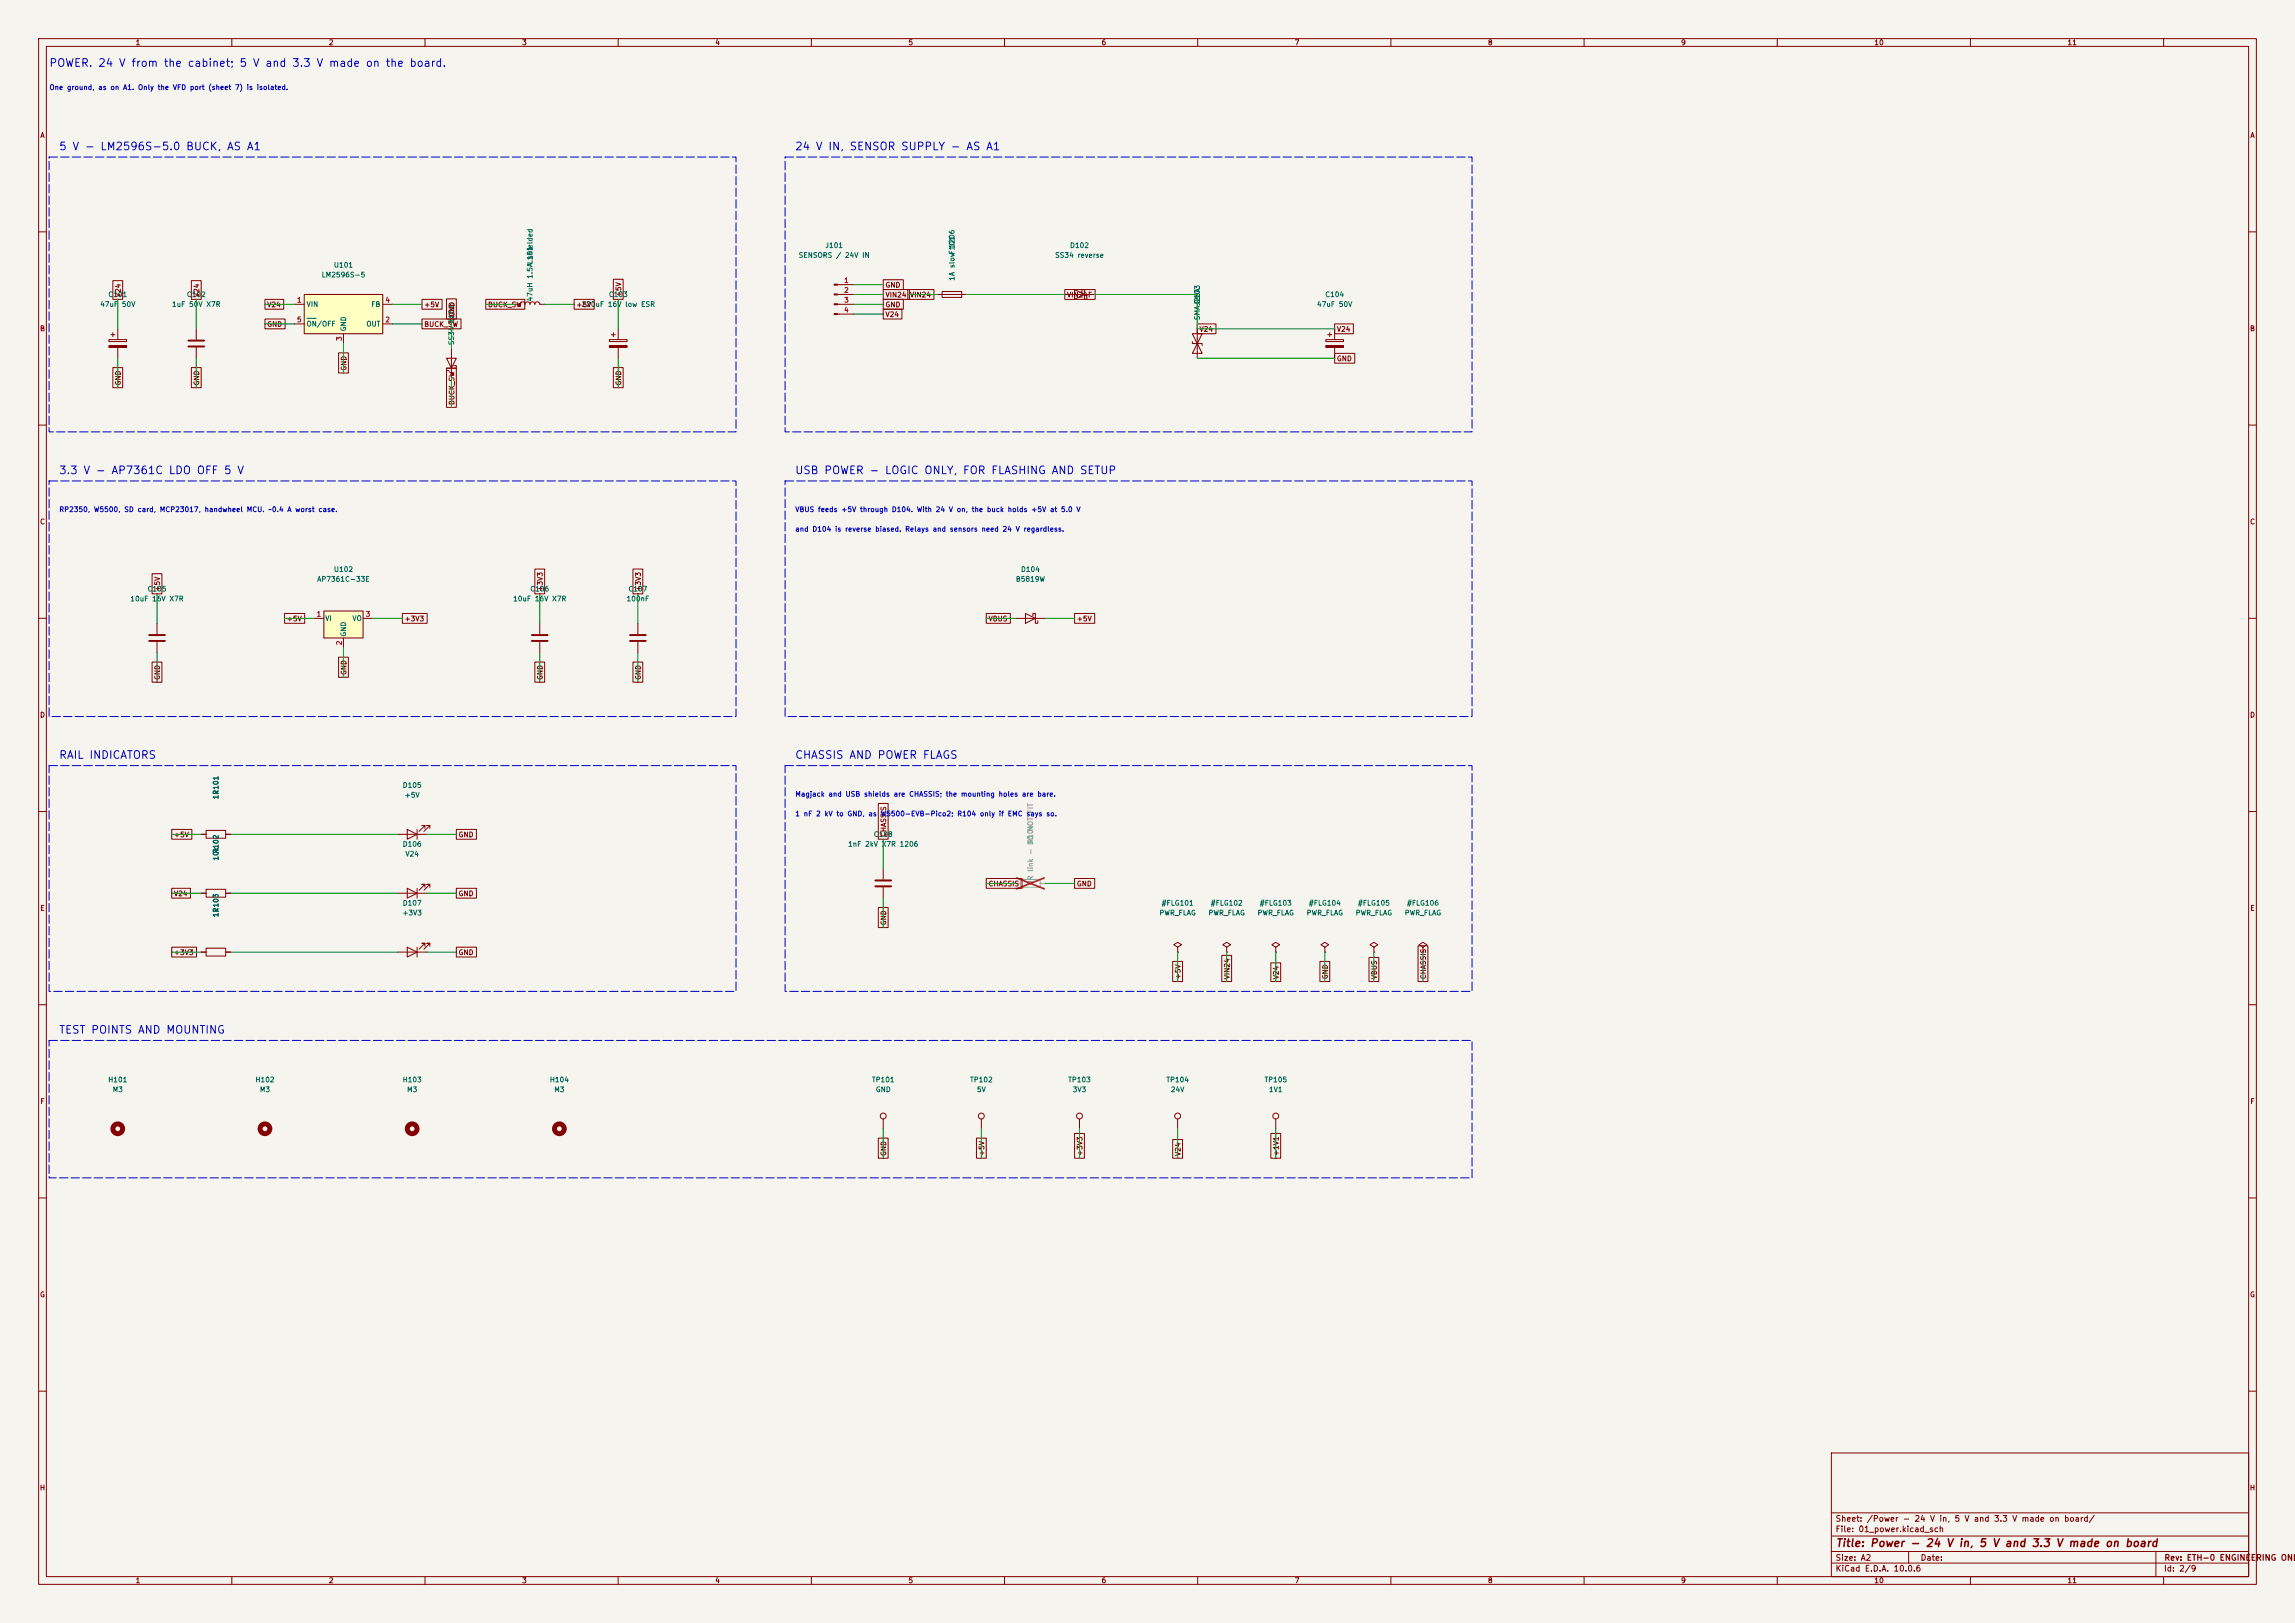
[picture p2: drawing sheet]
<svg xmlns="http://www.w3.org/2000/svg" width="594mm" height="420mm" viewBox="0 0 594 420" stroke-linecap="round" stroke-linejoin="round" font-family="sans-serif">
<defs><g id="words">
<g font-size="2" fill="#0000c2">
<text x="12.6" y="17.8">POWER. 24 V from the cabinet; 5 V and 3.3 V made on the board.</text>
<text x="15.1" y="39.4">5 V - LM2596S-5.0 BUCK, AS A1</text>
<text x="205.6" y="39.4">24 V IN, SENSOR SUPPLY - AS A1</text>
<text x="15.1" y="123.2">3.3 V - AP7361C LDO OFF 5 V</text>
<text x="205.6" y="123.2">USB POWER - LOGIC ONLY, FOR FLASHING AND SETUP</text>
<text x="15.1" y="196.9">RAIL INDICATORS</text>
<text x="205.6" y="196.9">CHASSIS AND POWER FLAGS</text>
<text x="15.1" y="268">TEST POINTS AND MOUNTING</text>
</g>
<text font-size="2" fill="#840000" x="475" y="400.8">Title: Power - 24 V in, 5 V and 3.3 V made on board</text>
<g font-size="1.5" fill="#840000">
<text x="475" y="394.1">Sheet: /Power - 24 V in, 5 V and 3.3 V made on board/</text>
<text x="475" y="396.8">File: 01_power.kicad_sch</text>
<text x="475" y="407">KiCad E.D.A. 10.0.6</text>
<text x="475" y="404.2">Size: A2</text>
<text x="497" y="404.2">Date:</text>
<text x="560" y="407">Id: 2/9</text>
<text x="560.1" y="404.2">Rev: ETH-0 ENGINEERING ONLY</text>
</g>
<g font-size="1.3" fill="#840000">
<text x="35" y="12">1</text>
<text x="85" y="12">2</text>
<text x="135" y="12">3</text>
<text x="185" y="12">4</text>
<text x="235" y="12">5</text>
<text x="285" y="12">6</text>
<text x="335" y="12">7</text>
<text x="385" y="12">8</text>
<text x="435" y="12">9</text>
<text x="485" y="12">10</text>
<text x="535" y="12">11</text>
<text x="10.3" y="36">A</text>
<text x="582.3" y="36">A</text>
<text x="31.5" y="77" transform="rotate(-90 31.5 77)">V24</text>
<text x="51.9" y="77" transform="rotate(-90 51.9 77)">V24</text>
<text x="161.1" y="77" transform="rotate(-90 161.1 77)">+5V</text>
<text x="229" y="77.3">VIN24 VIN24</text>
<text x="229" y="74.7">GND</text>
<text x="276" y="77.3">VIN24F</text>
<text x="69" y="79.8">V24</text>
<text x="109.7" y="79.8">+5V</text>
<text x="117.9" y="82.1" transform="rotate(-90 117.9 82.1)">GND</text>
<text x="126.2" y="79.8">BUCK_SW</text>
<text x="149" y="79.8">+5V</text>
<text x="229" y="82.3">V24</text>
<text x="229" y="79.8">GND</text>
<text x="10.2" y="86">B</text>
<text x="69" y="84.9">GND</text>
<text x="109.7" y="84.9">BUCK_SW</text>
<text x="310.3" y="86.1">V24</text>
<text x="345.9" y="86.1">V24</text>
<text x="582.2" y="86">B</text>
<text x="345.9" y="93.8">GND</text>
<text x="31.5" y="99.9" transform="rotate(-90 31.5 99.9)">GND</text>
<text x="51.9" y="99.9" transform="rotate(-90 51.9 99.9)">GND</text>
<text x="90" y="96.1" transform="rotate(-90 90 96.1)">GND</text>
<text x="161.1" y="99.9" transform="rotate(-90 161.1 99.9)">GND</text>
<text x="117.9" y="105" transform="rotate(-90 117.9 105)">BUCK_SW</text>
<text x="10.2" y="136">C</text>
<text x="582.2" y="136">C</text>
<text x="41.7" y="153.2" transform="rotate(-90 41.7 153.2)">+5V</text>
<text x="140.8" y="153.2" transform="rotate(-90 140.8 153.2)">+3V3</text>
<text x="166.2" y="153.2" transform="rotate(-90 166.2 153.2)">+3V3</text>
<text x="74.1" y="161.1">+5V</text>
<text x="104.6" y="161.1">+3V3</text>
<text x="255.7" y="161.1">VBUS</text>
<text x="278.6" y="161.1">+5V</text>
<text x="41.7" y="176.1" transform="rotate(-90 41.7 176.1)">GND</text>
<text x="90" y="174.8" transform="rotate(-90 90 174.8)">GND</text>
<text x="140.8" y="176.1" transform="rotate(-90 140.8 176.1)">GND</text>
<text x="166.2" y="176.1" transform="rotate(-90 166.2 176.1)">GND</text>
<text x="10.2" y="186">D</text>
<text x="582.2" y="186">D</text>
<text x="44.9" y="217">+5V</text>
<text x="118.6" y="217">GND</text>
<text x="229.7" y="216.7" transform="rotate(-90 229.7 216.7)">CHASSIS</text>
<text x="44.9" y="232.2">V24</text>
<text x="118.6" y="232.2">GND</text>
<text x="255.7" y="229.7">CHASSIS</text>
<text x="278.6" y="229.7">GND</text>
<text x="10.3" y="236">E</text>
<text x="229.7" y="239.6" transform="rotate(-90 229.7 239.6)">GND</text>
<text x="582.3" y="236">E</text>
<text x="44.9" y="247.4">+3V3</text>
<text x="118.6" y="247.4">GND</text>
<text x="305.9" y="253.6" transform="rotate(-90 305.9 253.6)">+5V</text>
<text x="318.6" y="253.6" transform="rotate(-90 318.6 253.6)">VIN24</text>
<text x="331.3" y="253.6" transform="rotate(-90 331.3 253.6)">V24</text>
<text x="344" y="253.6" transform="rotate(-90 344 253.6)">GND</text>
<text x="356.7" y="253.6" transform="rotate(-90 356.7 253.6)">VBUS</text>
<text x="369.4" y="253.6" transform="rotate(-90 369.4 253.6)">CHASSIS</text>
<text x="10.3" y="286">F</text>
<text x="582.3" y="286">F</text>
<text x="229.7" y="299.3" transform="rotate(-90 229.7 299.3)">GND</text>
<text x="255.1" y="299.3" transform="rotate(-90 255.1 299.3)">+5V</text>
<text x="280.5" y="299.3" transform="rotate(-90 280.5 299.3)">+3V3</text>
<text x="305.9" y="299.3" transform="rotate(-90 305.9 299.3)">V24</text>
<text x="331.3" y="299.3" transform="rotate(-90 331.3 299.3)">+1V1</text>
<text x="10.2" y="336">G</text>
<text x="582.2" y="336">G</text>
<text x="10.2" y="386">H</text>
<text x="582.2" y="386">H</text>
<text x="35" y="410">1</text>
<text x="85" y="410">2</text>
<text x="135" y="410">3</text>
<text x="185" y="410">4</text>
<text x="235" y="410">5</text>
<text x="285" y="410">6</text>
<text x="335" y="410">7</text>
<text x="385" y="410">8</text>
<text x="435" y="410">9</text>
<text x="485" y="410">10</text>
<text x="535" y="410">11</text>
</g>
<g font-size="1.3" fill="#0000c2">
<text x="12.7" y="23.6">One ground, as on A1. Only the VFD port (sheet 7) is isolated.</text>
<text x="15.2" y="132.8">RP2350, W5500, SD card, MCP23017, handwheel MCU. ~0.4 A worst case.</text>
<text x="205.7" y="137.9">and D104 is reverse biased. Relays and sensors need 24 V regardless.</text>
<text x="205.7" y="132.8">VBUS feeds +5V through D104. With 24 V on, the buck holds +5V at 5.0 V</text>
<text x="205.7" y="206.5">Magjack and USB shields are CHASSIS; the mounting holes are bare.</text>
<text x="205.7" y="211.5">1 nF 2 kV to GND, as</text>
<text x="227.8" y="211.5">W5500-EVB-Pico2; R104 only if EMC says so.</text>
</g>
<g font-size="1.3" fill="#006464">
<text x="213.5" y="64.5">J101</text>
<text x="247.3" y="66" transform="rotate(-90 247.3 66)">F101</text>
<text x="276.8" y="64.5">D102</text>
<text x="86.3" y="69.5">U101</text>
<text x="138.1" y="67.2" transform="rotate(-90 138.1 67.2)">shielded</text>
<text x="206.6" y="67">SENSORS / 24V IN</text>
<text x="273" y="67">SS34 reverse</text>
<text x="27.9" y="77.2">C101</text>
<text x="48.2" y="77.2">C102</text>
<text x="83.1" y="72.1">LM2596S-5</text>
<text x="157.4" y="77.2">C103</text>
<text x="247.3" y="72.8" transform="rotate(-90 247.3 72.8)">1A slow 1206</text>
<text x="342.9" y="77.2">C104</text>
<text x="25.8" y="79.7">47uF</text>
<text x="31.4" y="79.7">50V</text>
<text x="44.4" y="79.7">1uF 50V X7R</text>
<text x="79.2" y="79.7">VIN</text>
<text x="96" y="79.7">FB</text>
<text x="117.8" y="83.6" transform="rotate(-90 117.8 83.6)">catch</text>
<text x="138.1" y="78.1" transform="rotate(-90 138.1 78.1)">47uH 1.5AL101</text>
<text x="150.4" y="79.7">220uF 16V low ESR</text>
<text x="310.8" y="83" transform="rotate(-90 310.8 83)">SMAJ26A</text>
<text x="310.8" y="78.8" transform="rotate(-90 310.8 78.8)">D103</text>
<text x="340.7" y="79.7">47uF 50V</text>
<text x="79.2" y="84.8">ON/OFF</text>
<text x="89.9" y="85.9" transform="rotate(-90 89.9 85.9)">GND</text>
<text x="94.7" y="84.8">OUT</text>
<text x="117.8" y="89.5" transform="rotate(-90 117.8 89.5)">SS34 D101</text>
<text x="86.3" y="148.3">U102</text>
<text x="264.1" y="148.3">D104</text>
<text x="33.6" y="155.9">10uF 16V X7R</text>
<text x="38.1" y="153.4">C105</text>
<text x="82" y="150.8">AP7361C-33E</text>
<text x="132.7" y="155.9">10uF 16V X7R</text>
<text x="137.1" y="153.4">C106</text>
<text x="162" y="155.9">100nF</text>
<text x="162.5" y="153.4">C107</text>
<text x="262.8" y="150.8">B5819W</text>
<text x="84" y="161">VI</text>
<text x="91.1" y="161">VO</text>
<text x="89.9" y="164.9" transform="rotate(-90 89.9 164.9)">GND</text>
<text x="56.8" y="207" transform="rotate(-90 56.8 207)">1k</text>
<text x="56.8" y="205.8" transform="rotate(-90 56.8 205.8)">R101</text>
<text x="104.1" y="204.2">D105</text>
<text x="104.6" y="206.7">+5V</text>
<text x="56.8" y="221" transform="rotate(-90 56.8 221)">R102</text>
<text x="104.1" y="219.4">D106</text>
<text x="104.8" y="221.9">V24</text>
<text x="219.4" y="219.4">1nF 2kV X7R 1206</text>
<text x="226" y="216.9">C108</text>
<text x="56.8" y="222.8" transform="rotate(-90 56.8 222.8)">10k</text>
<text x="56.8" y="237.5" transform="rotate(-90 56.8 237.5)">1k</text>
<text x="56.8" y="236.3" transform="rotate(-90 56.8 236.3)">R103</text>
<text x="104" y="237.2">+3V3</text>
<text x="104.1" y="234.6">D107</text>
<text x="300" y="237.2">PWR_FLAG</text>
<text x="300.5" y="234.6">#FLG101</text>
<text x="312.7" y="237.2">PWR_FLAG</text>
<text x="313.2" y="234.6">#FLG102</text>
<text x="325.4" y="237.2">PWR_FLAG</text>
<text x="325.9" y="234.6">#FLG103</text>
<text x="338.1" y="237.2">PWR_FLAG</text>
<text x="338.6" y="234.6">#FLG104</text>
<text x="350.8" y="237.2">PWR_FLAG</text>
<text x="351.3" y="234.6">#FLG105</text>
<text x="363.5" y="237.2">PWR_FLAG</text>
<text x="364" y="234.6">#FLG106</text>
<text x="27.9" y="280.4">H101</text>
<text x="66" y="280.4">H102</text>
<text x="104.1" y="280.4">H103</text>
<text x="142.2" y="280.4">H104</text>
<text x="225.5" y="280.4">TP101</text>
<text x="250.9" y="280.4">TP102</text>
<text x="276.3" y="280.4">TP103</text>
<text x="301.7" y="280.4">TP104</text>
<text x="327.1" y="280.4">TP105</text>
<text x="29" y="282.9">M3</text>
<text x="67.1" y="282.9">M3</text>
<text x="105.2" y="282.9">M3</text>
<text x="143.3" y="282.9">M3</text>
<text x="226.5" y="282.9">GND</text>
<text x="252.7" y="282.9">5V</text>
<text x="277.5" y="282.9">3V3</text>
<text x="302.9" y="282.9">24V</text>
<text x="328.3" y="282.9">1V1</text>
</g>
<g font-size="1.3" fill="#a90000">
<text x="218.3" y="73.5">1</text>
<text x="218.3" y="76.1">2</text>
<text x="76.7" y="78.6">1</text>
<text x="76.7" y="83.7">5</text>
<text x="99.6" y="83.7">2</text>
<text x="99.6" y="78.6">4</text>
<text x="218.3" y="78.6">3</text>
<text x="218.3" y="81.1">4</text>
<text x="88.8" y="88.4" transform="rotate(-90 88.8 88.4)">3</text>
<text x="81.8" y="159.9">1</text>
<text x="94.5" y="159.9">3</text>
<text x="88.8" y="167.1" transform="rotate(-90 88.8 167.1)">2</text>
</g>
<g font-size="1.3" fill="#939391">
<text x="267.7" y="218.5" transform="rotate(-90 267.7 218.5)">R104</text>
<text x="267.7" y="229.2" transform="rotate(-90 267.7 229.2)">0R link - DO NOT FIT</text>
</g>
</g></defs>
<path d="M0 0h594v420h-594z" fill="#f5f4ef" stroke="#f5f4ef" stroke-width=".26"/>
<g fill="none" stroke="#840000" stroke-width=".26">
<path d="M10 10h574v400h-574zM12 12h570v396h-570zM60 10v2M110 10v2M160 10v2M210 10v2M260 10v2M310 10v2M360 10v2M410 10v2M460 10v2M510 10v2"/>
<path d="M560 10v2M10 60h2M133.3 78.7h1.3l.2-.4 .5-.2 .4 .2 .2 .4 .2-.4 .4-.2 .5 .2 .2 .4 .1-.4 .5-.2 .4 .2 .2 .4 .2-.4 .5-.2 .4 .2 .2 .4h1.3M582 60h2M157.7 87.9h4.6v.5h-4.6zM158.2 86.6h1.1M158.7 86.1v1M160 85.1v2.8M160 89.9v2.8M10 110h2M582 110h2M10 160h2"/>
<path d="M40.6 161.3v2.8M40.6 166.1v2.8M165.1 161.3v2.8M165.1 166.1v2.8M582 160h2M10 210h2M52.1 215.9h1.2M53.3 214.9h5.1v2h-5.1zM58.4 215.9h1.3M102.9 215.9h7.6M105.4 214.6l2.5 1.3-2.5 1.3zM107.9 214.6v2.6"/>
<path d="M110 214.4v-.8h-.8h.8l-1.5 1.5M111.3 214.4v-.8h-.8h.8l-1.6 1.5M582 210h2M102.9 231.1h7.6M105.4 229.9l2.5 1.2-2.5 1.3zM107.9 229.9v2.5M110 229.6v-.7h-.8h.8l-1.5 1.5M111.3 229.6v-.7h-.8h.8l-1.6 1.5M228.6 224.8v2.8M228.6 229.6v2.8M52.1 246.4h1.2M53.3 245.4h5.1v2h-5.1z"/>
<path d="M58.4 246.4h1.3M102.9 246.4h7.6M105.4 245.1l2.5 1.3-2.5 1.3zM107.9 245.1v2.6M110 244.9v-.8h-.8h.8l-1.5 1.5M111.3 244.9v-.8h-.8h.8l-1.6 1.5M304.8 245.1l1-.6-1-.7-1 .7 1 .6v1.3M304.8 246.4h.1M317.5 245.1l1-.6-1-.7-1 .7 1 .6v1.3M317.5 246.4h.1M330.2 245.1l1-.6-1-.7-1 .7 1 .6v1.3M330.2 246.4h.1"/>
<path d="M342.9 245.1l1-.6-1-.7-1 .7 1 .6v1.3M342.9 246.4h.1M368.3 245.1l1-.6-1-.7-1 .7 1 .6v1.3M368.3 246.4h.1M10 260h2M582 260h2M10 310h2M582 310h2M10 360h2M474 376h108v32h-108zM582 360h2M474 397.5h108"/>
<path d="M474 391.5h108M60 408v2M110 408v2M160 408v2M210 408v2M260 408v2M310 408v2M360 408v2M410 408v2M460 408v2M474 404.5h108M474 401.5h108"/>
<path d="M494 401.5v3M510 408v2M558 401.5v6.5M560 408v2"/>
</g>
<path d="M38.6 164.3h4.1M38.6 165.9h4.1M163.1 164.3h4M163.1 165.9h4M226.6 227.8h4M226.6 229.4h4" fill="none" stroke="#840000" stroke-width=".51"/>
<path d="M262.9 228.6h1.3M264.2 227.6h5v2h-5zM269.2 228.6h1.3" fill="none" stroke="#9c9b98" stroke-width=".26"/>
<path d="M263.1 227.2l7.2 2.8M270.3 227.2l-7.2 2.8" fill="none" stroke="#e12e31" stroke-width=".46"/>
<path d="M157.7 89.4h4.6v.5h-4.6z" fill="#840000" stroke="#840000" stroke-width=".26"/>
<path d="M83.8 158.1h10.2v7h-10.2z" fill="#ffffc2"/>
<g fill="none" stroke="#840000" stroke-width=".26">
<path d="M216.8 73.7h4.2M216.8 76.2h4.2M216.8 78.7h4.2M242.6 76.2h7.6M243.8 75.4h5.1v1.6h-5.1zM275.6 76.2h7.6M278.1 74.9l2.6 1.3-2.6 1.3zM280 75.6v-.7h.7v2.6h.6v-.7M216.8 81.3h4.2M308.6 86.4l2.5 5h-2.5l2.5-5zM308.6 88.4v.5h2.5v.5M309.9 85.1v7.6"/>
<path d="M343.2 87.9h4.5v.5h-4.5zM343.7 86.6h1M344.2 86.1v1M345.4 85.1v2.8M345.4 89.9v2.8M83.8 158.1h10.2v7h-10.2zM265.4 158.8l2.6 1.2-2.6 1.3zM267.3 159.4v-.6h.7v2.5h.6v-.6M81.3 160h2.5M88.9 165.1v2.5M94 160h2.5M139.7 161.3v2.8"/>
<path d="M139.7 166.1v2.8M262.9 160h7.6M52.1 231.1h1.2M53.3 230.1h5.1v2.1h-5.1zM58.4 231.1h1.3M355.6 245.1l1-.6-1-.7-1 .7 1 .6v1.3M355.6 246.4h.1M228.6 289.6v2.5M254 289.6v2.5M279.4 289.6v2.5M304.8 289.6v2.5M330.2 289.6v2.5"/>
<circle cx="228.6" cy="288.8" r=".76"/>
<circle cx="254" cy="288.8" r=".76"/>
<circle cx="279.4" cy="288.8" r=".76"/>
<circle cx="304.8" cy="288.8" r=".76"/>
<circle cx="330.2" cy="288.8" r=".76"/>
</g>
<path d="M137.7 164.3h4M137.7 165.9h4" fill="none" stroke="#840000" stroke-width=".51"/>
<g fill="none" stroke="#840000" stroke-width="1.3">
<circle cx="30.5" cy="292.1" r="1.27"/>
<circle cx="68.6" cy="292.1" r="1.27"/>
<circle cx="106.7" cy="292.1" r="1.27"/>
<circle cx="144.8" cy="292.1" r="1.27"/>
</g>
<g fill="#840000" stroke="#840000" stroke-width=".26">
<path d="M343.2 89.4h4.5v.5h-4.5z"/>
<path d="M215.9 73.5h.9v.3h-.9z"/>
<path d="M215.9 76.1h.9v.2h-.9z"/>
<path d="M215.9 78.6h.9v.3h-.9z"/>
<path d="M215.9 81.2h.9v.2h-.9z"/>
</g>
<path d="M78.7 76.2h20.4v10.2h-20.4z" fill="#ffffc2"/>
<g fill="none" stroke="#840000" stroke-width=".26">
<path d="M29.2 72.6h2.6v4.9h-2.6zM49.5 72.6h2.6v4.9h-2.6zM68.6 77.5h4.8v2.5h-4.8zM76.2 78.7h2.5M78.7 76.2h20.4v10.2h-20.4zM99.1 78.7h2.5M109.2 77.5h5.2v2.5h-5.2zM115.6 77.3h2.5v5.3h-2.5zM125.7 77.5h10.1v2.5h-10.1zM148.6 77.5h5.2v2.5h-5.2zM158.7 72.3h2.6v5.2h-2.6zM228.6 74.9h6.8v2.6h-6.8z"/>
<path d="M228.6 77.5h5.2v2.5h-5.2zM228.6 72.4h5.2v2.5h-5.2zM234.9 74.9h6.8v2.6h-6.8zM275.6 74.9h7.9v2.6h-7.9zM28.2 87.9h4.6v.5h-4.6zM28.7 86.6h1M29.2 95.1h2.6v5.2h-2.6zM29.2 86.1v1M30.5 85.1v2.8M30.5 89.9v2.8M49.5 95.1h2.6v5.2h-2.6zM50.8 85.1v2.8"/>
<path d="M50.8 89.9v2.8M68.6 82.5h5.2v2.6h-5.2zM76.2 83.8h2.5M87.6 91.3h2.6v5.2h-2.6zM88.9 86.4v2.5M99.1 83.8h2.5M109.2 82.5h10.1v2.6h-10.1zM115.6 95.3h2.5v10.1h-2.5zM115.6 92.7h2.5l-1.3 2.6zM116.8 90.2v7.6M117.5 94.6h.6v.7h-2.5v.6h.6M158.7 95.1h2.6v5.2h-2.6z"/>
<path d="M228.6 80h4.8v2.6h-4.8zM309.9 83.8h4.8v2.6h-4.8zM345.4 83.8h4.9v2.6h-4.9zM345.4 91.4h5.2v2.6h-5.2zM39.4 148.5h2.5v5.2h-2.5zM73.7 158.7h5.2v2.6h-5.2zM104.1 158.7h6.5v2.6h-6.5zM138.4 147.3h2.6v6.4h-2.6zM163.8 147.3h2.6v6.4h-2.6zM255.3 158.7h6.2v2.6h-6.2zM278.1 158.7h5.2v2.6h-5.2zM39.4 171.3h2.5v5.2h-2.5z"/>
<path d="M87.6 170.1h2.6v5.2h-2.6zM138.4 171.3h2.6v5.2h-2.6zM163.8 171.3h2.6v5.2h-2.6zM44.4 214.6h5.3v2.6h-5.3zM52.1 215.9h1.2M58.4 215.9h1.3M118.1 214.6h5.2v2.6h-5.2zM227.3 207.9h2.6v9.3h-2.6zM44.4 229.9h4.9v2.5h-4.9zM52.1 231.1h1.2M58.4 231.1h1.3M118.1 229.9h5.2v2.5h-5.2z"/>
<path d="M227.3 234.8h2.6v5.2h-2.6zM255.3 227.3h9.2v2.6h-9.2zM278.1 227.3h5.2v2.6h-5.2zM44.4 245.1h6.5v2.6h-6.5zM52.1 246.4h1.2M58.4 246.4h1.3M118.1 245.1h5.2v2.6h-5.2zM303.5 248.8h2.6v5.2h-2.6zM316.2 247.2h2.6v6.8h-2.6zM328.9 249.2h2.6v4.8h-2.6zM341.6 248.8h2.6v5.2h-2.6zM354.3 247.8h2.6v6.2h-2.6z"/>
<path d="M367 244.7h2.6v9.3h-2.6zM227.3 294.5h2.6v5.2h-2.6zM252.7 294.5h2.6v5.2h-2.6zM278.1 293.3h2.6v6.4h-2.6zM303.5 294.9h2.6v4.8h-2.6zM328.9 293.3h2.6v6.4h-2.6z"/>
</g>
<path d="M79.5 82.4h2.4" fill="none" stroke="#006464" stroke-width=".26"/>
<path d="M28.2 89.4h4.6v.5h-4.6z" fill="#840000" stroke="#840000" stroke-width=".26"/>
<path d="M48.8 88.1h4M48.8 89.7h4" fill="none" stroke="#840000" stroke-width=".51"/>
<g fill="none" stroke="#009600" stroke-width=".26">
<path d="M30.5 77.5v7.6M50.8 77.5v7.6M68.6 78.7h7.6M101.6 78.7h7.6M125.7 78.7h7.6M141 78.7h7.6M160 77.5v7.6M221 78.7h7.6M221 76.2h7.6M221 73.7h7.6M234.9 76.2h7.7M250.2 76.2h25.4"/>
<path d="M283.2 76.2h.1M283.2 76.2h26.7v8.9h35.5M30.5 92.7v7.6M50.8 92.7v7.6M68.6 83.8h7.6M88.9 88.9v7.6M101.6 83.8h7.6M116.8 82.6v7.6M116.8 97.8v7.6M160 92.7v7.6M221 81.3h7.6M309.9 92.7h35.5"/>
<path d="M40.6 153.7v7.6M139.7 153.7v7.6M165.1 153.7v7.6M40.6 168.9v7.6M73.7 160h7.6M88.9 167.6v7.7M96.5 160h7.6M139.7 168.9v7.6M165.1 168.9v7.6M255.3 160h7.6M270.5 160h7.6M44.4 215.9h7.7"/>
<path d="M59.7 215.9h43.2M110.5 215.9h7.6M228.6 217.2v7.6M44.4 231.1h7.7M59.7 231.1h43.2M110.5 231.1h7.6M228.6 232.4v7.6M255.3 228.6h7.6M270.5 228.6h7.6M44.4 246.4h7.7M59.7 246.4h43.2M110.5 246.4h7.6"/>
<path d="M304.8 246.4v7.6M317.5 246.4v7.6M330.2 246.4v7.6M342.9 246.4v7.6M355.6 246.4v7.6M368.3 246.4v7.6M228.6 292.1v7.6M254 292.1v7.6M279.4 292.1v7.6M304.8 292.1v7.6M330.2 292.1v7.6"/>
</g>
<path d="M12.7 40.6h177.8v71.2h-177.8zM203.2 40.6h177.8v71.2h-177.8zM12.7 124.5h177.8v60.9h-177.8zM203.2 124.5h177.8v60.9h-177.8zM12.7 198.1h177.8v58.4h-177.8zM203.2 198.1h177.8v58.4h-177.8zM12.7 269.2h368.3v35.6h-368.3z" fill="none" stroke="#0000c2" stroke-width=".26" stroke-dasharray="2.2 .8"/>
<use href="#words"/>
</svg>
